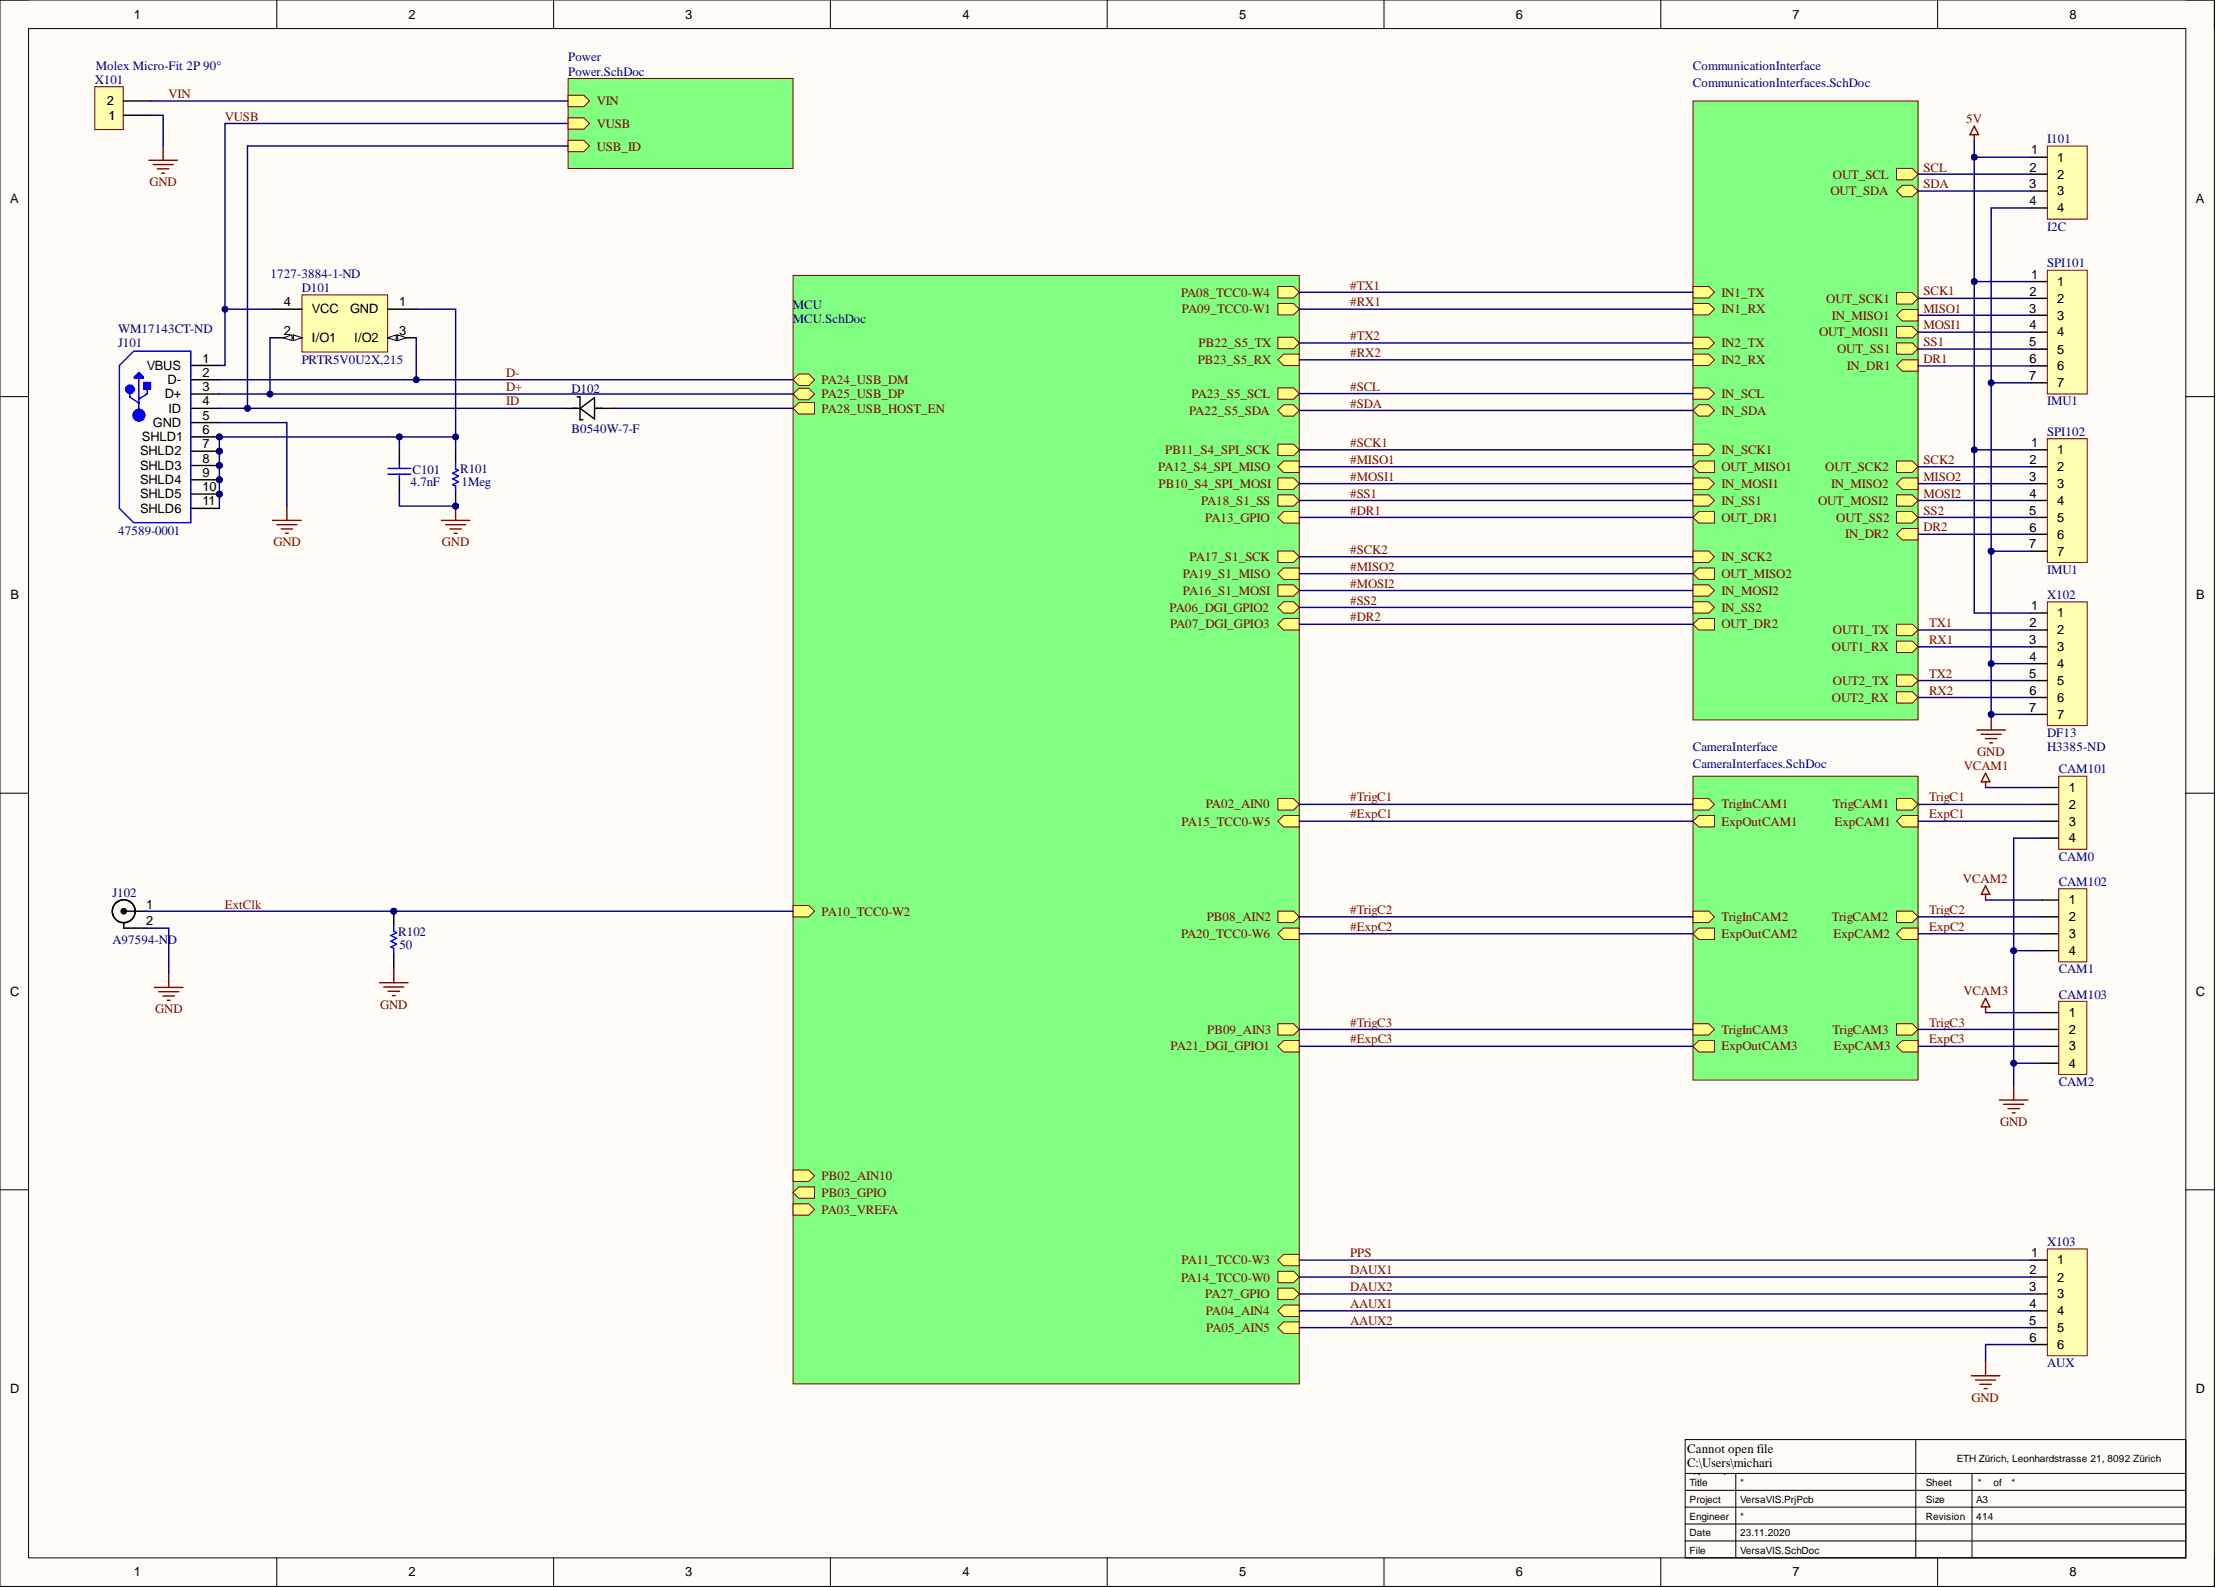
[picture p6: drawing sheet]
<svg xmlns="http://www.w3.org/2000/svg" width="393mm" height="282mm" viewBox="0 0 393 282" stroke-linecap="round" stroke-linejoin="round" font-family="sans-serif">
<defs><g id="words">
<g font-size="2.3">
<text x="23.8" y="3.3">1</text>
<text x="72.5" y="3.3">2</text>
<text x="121.6" y="3.3">3</text>
<text x="170.8" y="3.3">4</text>
<text x="219.9" y="3.3">5</text>
<text x="269.1" y="3.3">6</text>
<text x="318.2" y="3.3">7</text>
<text x="367.4" y="3.3">8</text>
<text x="18.9" y="18.7">2</text>
<text x="19.3" y="21.2">1</text>
<text x="360.5" y="27.4">1</text>
<text x="365.2" y="28.7">1</text>
<text x="360.2" y="33.4">3</text>
<text x="360.3" y="30.4">2</text>
<text x="365.2" y="31.7">2</text>
<text x="365.2" y="34.7">3</text>
<text x="1.8" y="36">A</text>
<text x="360.3" y="36.4">4</text>
<text x="365.2" y="37.7">4</text>
<text x="389.8" y="36">A</text>
<text x="360.3" y="52.5">2</text>
<text x="360.5" y="49.5">1</text>
<text x="365.2" y="50.7">1</text>
<text x="365.2" y="53.8">2</text>
<text x="50.4" y="59.4">2</text>
<text x="50.4" y="54.4">4</text>
<text x="55.4" y="55.6">VCC</text>
<text x="62.1" y="55.6">GND</text>
<text x="70.8" y="54.4">1</text>
<text x="70.8" y="59.4">3</text>
<text x="360.2" y="55.5">3</text>
<text x="360.3" y="58.4">4</text>
<text x="365.2" y="56.7">3</text>
<text x="365.2" y="59.7">4</text>
<text x="26" y="65.6">VBUS</text>
<text x="35.9" y="64.4">1</text>
<text x="55.4" y="60.7">I/O1</text>
<text x="62.9" y="60.7">I/O2</text>
<text x="360.2" y="61.5">5</text>
<text x="360.3" y="64.4">6</text>
<text x="365.2" y="62.7">5</text>
<text x="365.2" y="65.7">6</text>
<text x="29.2" y="70.7">D+</text>
<text x="29.8" y="68.2">D-</text>
<text x="35.9" y="66.9">2</text>
<text x="35.9" y="69.4">3</text>
<text x="35.9" y="72">4</text>
<text x="360.2" y="67.5">7</text>
<text x="365.2" y="68.8">7</text>
<text x="27.1" y="75.8">GND</text>
<text x="29.9" y="73.2">ID</text>
<text x="35.9" y="74.5">5</text>
<text x="35.9" y="77">6</text>
<text x="24.9" y="80.8">SHLD2</text>
<text x="24.9" y="83.4">SHLD3</text>
<text x="25.2" y="78.3">SHLD1</text>
<text x="35.9" y="79.6">7</text>
<text x="35.9" y="82.1">8</text>
<text x="360.3" y="82.4">2</text>
<text x="360.5" y="79.3">1</text>
<text x="365.2" y="80.6">1</text>
<text x="365.2" y="83.6">2</text>
<text x="24.9" y="85.9">SHLD4</text>
<text x="24.9" y="88.5">SHLD5</text>
<text x="35.9" y="84.6">9</text>
<text x="35.9" y="89.7">11</text>
<text x="35.9" y="87.2">10</text>
<text x="360.2" y="85.3">3</text>
<text x="360.3" y="88.4">4</text>
<text x="365.2" y="86.6">3</text>
<text x="365.2" y="89.6">4</text>
<text x="24.9" y="91">SHLD6</text>
<text x="360.2" y="91.3">5</text>
<text x="360.3" y="94.4">6</text>
<text x="365.2" y="92.6">5</text>
<text x="365.2" y="95.6">6</text>
<text x="360.2" y="97.3">7</text>
<text x="365.2" y="98.6">7</text>
<text x="1.9" y="106.4">B</text>
<text x="389.8" y="106.4">B</text>
<text x="360.3" y="111.3">2</text>
<text x="360.5" y="108.3">1</text>
<text x="365.2" y="109.6">1</text>
<text x="365.2" y="112.6">2</text>
<text x="360.2" y="114.3">3</text>
<text x="360.3" y="117.3">4</text>
<text x="365.2" y="115.6">3</text>
<text x="365.2" y="118.6">4</text>
<text x="360.2" y="120.3">5</text>
<text x="360.3" y="123.3">6</text>
<text x="365.2" y="121.6">5</text>
<text x="365.2" y="124.6">6</text>
<text x="360.2" y="126.3">7</text>
<text x="365.2" y="127.6">7</text>
<text x="367.2" y="140.5">1</text>
<text x="367.2" y="143.6">2</text>
<text x="367.2" y="146.5">3</text>
<text x="367.2" y="149.5">4</text>
<text x="26" y="161.3">1</text>
<text x="367.2" y="160.5">1</text>
<text x="26" y="164.2">2</text>
<text x="367.2" y="163.5">2</text>
<text x="367.2" y="166.5">3</text>
<text x="367.2" y="169.5">4</text>
<text x="1.8" y="176.8">C</text>
<text x="389.8" y="176.8">C</text>
<text x="367.2" y="180.5">1</text>
<text x="367.2" y="183.5">2</text>
<text x="367.2" y="186.5">3</text>
<text x="367.2" y="189.5">4</text>
<text x="360.3" y="226.2">2</text>
<text x="360.5" y="223.2">1</text>
<text x="365.2" y="224.4">1</text>
<text x="365.2" y="227.5">2</text>
<text x="360.2" y="229.2">3</text>
<text x="360.3" y="232.2">4</text>
<text x="365.2" y="230.4">3</text>
<text x="365.2" y="233.5">4</text>
<text x="360.2" y="235.2">5</text>
<text x="360.3" y="238.1">6</text>
<text x="365.2" y="236.4">5</text>
<text x="365.2" y="239.4">6</text>
<text x="1.8" y="247.2">D</text>
<text x="389.8" y="247.2">D</text>
<text x="299.5" y="257.9">Cannot open file</text>
<text x="299.5" y="260.5">C:\Users\michari</text>
<text x="299.5" y="263">n\Local</text>
<text x="299.5" y="265.5">Documen</text>
<text x="299.5" y="268.1">cts\hardw</text>
<text x="308.4" y="265.5">ts\proje</text>
<text x="308.4" y="268.1">are\AS</text>
<text x="299.5" y="270.6">L\ASLTemplates</text>
<text x="299.5" y="273.1">\asl_logo.png</text>
<text x="23.8" y="279.8">1</text>
<text x="72.5" y="279.8">2</text>
<text x="121.6" y="279.8">3</text>
<text x="170.8" y="279.8">4</text>
<text x="219.9" y="279.8">5</text>
<text x="269.1" y="279.8">6</text>
<text x="318.2" y="279.8">7</text>
<text x="367.4" y="279.8">8</text>
</g>
<g font-size="2.3" fill="#000080">
<text x="100.8" y="10.9">Power</text>
<text x="16.8" y="14.9">X101</text>
<text x="17" y="12.4">Molex Micro-Fit 2P 90°</text>
<text x="100.8" y="13.4">Power.SchDoc</text>
<text x="300.5" y="12.4">CommunicationInterface</text>
<text x="300.5" y="15.4">CommunicationInterfaces.SchDoc</text>
<text x="363.4" y="25.5">I101</text>
<text x="363.4" y="40.9">I2C</text>
<text x="363.4" y="47.4">SPI101</text>
<text x="48" y="49.3">1727-3884-1-ND</text>
<text x="53.6" y="51.8">D101</text>
<text x="21" y="59">WM17143CT-ND</text>
<text x="140.7" y="54.8">MCU</text>
<text x="140.7" y="57.3">MCU.SchDoc</text>
<text x="21" y="61.6">J101</text>
<text x="53.6" y="64.5">PRTR5V0U2X,215</text>
<text x="101.4" y="69.7">D102</text>
<text x="363.4" y="72">IMU1</text>
<text x="101.4" y="76.8">B0540W-7-F</text>
<text x="363.4" y="77.4">SPI102</text>
<text x="81.7" y="84">R101</text>
<text x="72.9" y="86.3">4.7nF</text>
<text x="73.2" y="84.1">C101</text>
<text x="81.9" y="86.3">1Meg</text>
<text x="21" y="95.1">47589-0001</text>
<text x="363.4" y="101.9">IMU1</text>
<text x="363.4" y="106.3">X102</text>
<text x="363.4" y="130.8">DF13</text>
<text x="300.5" y="133.3">CameraInterface</text>
<text x="300.5" y="136.3">CameraInterfaces.SchDoc</text>
<text x="363.4" y="133.4">H3385-ND</text>
<text x="365.4" y="137.2">CAM101</text>
<text x="365.4" y="152.8">CAM0</text>
<text x="19.9" y="159.2">J102</text>
<text x="365.4" y="157.3">CAM102</text>
<text x="19.9" y="167.5">A97594-ND</text>
<text x="70.7" y="166.1">R102</text>
<text x="70.9" y="168.4">50</text>
<text x="365.4" y="172.8">CAM1</text>
<text x="365.4" y="177.2">CAM103</text>
<text x="365.4" y="192.7">CAM2</text>
<text x="363.4" y="221.1">X103</text>
<text x="363.4" y="242.7">AUX</text>
</g>
<g font-size="2.3" fill="#800000">
<text x="29.9" y="17.4">VIN</text>
<text x="39.9" y="21.4">VUSB</text>
<text x="105.9" y="18.7">VIN</text>
<text x="105.9" y="22.7">VUSB</text>
<text x="349" y="21.9">5V</text>
<text x="105.9" y="26.7">USB_ID</text>
<text x="26.5" y="33.1">GND</text>
<text x="324.9" y="34.7">OUT_SDA</text>
<text x="325.4" y="31.7">OUT_SCL</text>
<text x="341.4" y="30.4">SCL</text>
<text x="341.4" y="33.4">SDA</text>
<text x="209.6" y="52.7">PA08_TCC0-W4</text>
<text x="239.6" y="51.4">#TX1</text>
<text x="305.6" y="52.7">IN1_TX</text>
<text x="324.2" y="53.7">OUT_SCK1</text>
<text x="341.4" y="52.4">SCK1</text>
<text x="209.8" y="55.6">PA09_TCC0-W1</text>
<text x="239.6" y="54.4">#RX1</text>
<text x="305.6" y="55.6">IN1_RX</text>
<text x="322.9" y="59.7">OUT_MOSI1</text>
<text x="325.2" y="56.7">IN_MISO1</text>
<text x="341.4" y="55.5">MISO1</text>
<text x="341.4" y="58.4">MOSI1</text>
<text x="212.6" y="64.6">PB23_S5_RX</text>
<text x="212.8" y="61.6">PB22_S5_TX</text>
<text x="239.6" y="63.3">#RX2</text>
<text x="239.6" y="60.4">#TX2</text>
<text x="305.6" y="64.6">IN2_RX</text>
<text x="305.6" y="61.6">IN2_TX</text>
<text x="326.1" y="62.7">OUT_SS1</text>
<text x="327.8" y="65.6">IN_DR1</text>
<text x="341.4" y="61.5">SS1</text>
<text x="341.4" y="64.4">DR1</text>
<text x="89.9" y="66.9">D-</text>
<text x="89.9" y="72">ID</text>
<text x="89.9" y="69.4">D+</text>
<text x="145.8" y="70.7">PA25_USB_DP</text>
<text x="145.8" y="68.2">PA24_USB_DM</text>
<text x="211.5" y="70.6">PA23_S5_SCL</text>
<text x="239.6" y="69.3">#SCL</text>
<text x="305.6" y="70.6">IN_SCL</text>
<text x="145.8" y="73.2">PA28_USB_HOST_EN</text>
<text x="211.1" y="73.7">PA22_S5_SDA</text>
<text x="239.6" y="72.4">#SDA</text>
<text x="305.6" y="73.7">IN_SDA</text>
<text x="205.6" y="83.6">PA12_S4_SPI_MISO</text>
<text x="206.8" y="80.6">PB11_S4_SPI_SCK</text>
<text x="239.6" y="82.4">#MISO1</text>
<text x="239.6" y="79.3">#SCK1</text>
<text x="305.6" y="80.6">IN_SCK1</text>
<text x="305.6" y="83.6">OUT_MISO1</text>
<text x="324" y="83.6">OUT_SCK2</text>
<text x="341.4" y="82.4">SCK2</text>
<text x="205.7" y="86.6">PB10_S4_SPI_MOSI</text>
<text x="213.2" y="89.6">PA18_S1_SS</text>
<text x="239.6" y="88.4">#SS1</text>
<text x="239.6" y="85.3">#MOSI1</text>
<text x="305.6" y="89.6">IN_SS1</text>
<text x="305.6" y="86.6">IN_MOSI1</text>
<text x="322.7" y="89.6">OUT_MOSI2</text>
<text x="325" y="86.6">IN_MISO2</text>
<text x="341.4" y="85.3">MISO2</text>
<text x="341.4" y="88.4">MOSI2</text>
<text x="213.9" y="92.6">PA13_GPIO</text>
<text x="239.6" y="91.3">#DR1</text>
<text x="305.6" y="92.6">OUT_DR1</text>
<text x="325.9" y="92.6">OUT_SS2</text>
<text x="327.6" y="95.6">IN_DR2</text>
<text x="341.4" y="91.3">SS2</text>
<text x="341.4" y="94.3">DR2</text>
<text x="48.5" y="96.9">GND</text>
<text x="78.4" y="96.9">GND</text>
<text x="211.2" y="99.6">PA17_S1_SCK</text>
<text x="239.6" y="101.3">#MISO2</text>
<text x="239.6" y="98.3">#SCK2</text>
<text x="305.6" y="99.6">IN_SCK2</text>
<text x="210" y="102.6">PA19_S1_MISO</text>
<text x="210" y="105.6">PA16_S1_MOSI</text>
<text x="239.6" y="107.3">#SS2</text>
<text x="239.6" y="104.4">#MOSI2</text>
<text x="305.6" y="105.6">IN_MOSI2</text>
<text x="305.6" y="102.6">OUT_MISO2</text>
<text x="207.6" y="108.6">PA06_DGI_GPIO2</text>
<text x="207.7" y="111.5">PA07_DGI_GPIO3</text>
<text x="239.6" y="110.3">#DR2</text>
<text x="305.6" y="111.5">OUT_DR2</text>
<text x="305.6" y="108.6">IN_SS2</text>
<text x="325.4" y="112.6">OUT1_TX</text>
<text x="342.4" y="111.3">TX1</text>
<text x="325.2" y="115.6">OUT1_RX</text>
<text x="342.4" y="114.3">RX1</text>
<text x="325.2" y="124.6">OUT2_RX</text>
<text x="325.4" y="121.6">OUT2_TX</text>
<text x="342.4" y="120.3">TX2</text>
<text x="342.4" y="123.3">RX2</text>
<text x="348.6" y="136.7">VCAM1</text>
<text x="351" y="134.1">GND</text>
<text x="214" y="143.5">PA02_AIN0</text>
<text x="239.6" y="142.2">#TrigC1</text>
<text x="305.6" y="143.5">TrigInCAM1</text>
<text x="325.4" y="143.5">TrigCAM1</text>
<text x="342.4" y="142.2">TrigC1</text>
<text x="209.7" y="146.5">PA15_TCC0-W5</text>
<text x="239.6" y="145.3">#ExpC1</text>
<text x="305.6" y="146.5">ExpOutCAM1</text>
<text x="325.6" y="146.5">ExpCAM1</text>
<text x="342.4" y="145.3">ExpC1</text>
<text x="39.9" y="161.3">ExtClk</text>
<text x="348.4" y="156.7">VCAM2</text>
<text x="145.8" y="162.5">PA10_TCC0-W2</text>
<text x="209.6" y="166.5">PA20_TCC0-W6</text>
<text x="214.2" y="163.5">PB08_AIN2</text>
<text x="239.6" y="165.2">#ExpC2</text>
<text x="239.6" y="162.3">#TrigC2</text>
<text x="305.6" y="163.5">TrigInCAM2</text>
<text x="305.6" y="166.5">ExpOutCAM2</text>
<text x="325.2" y="163.5">TrigCAM2</text>
<text x="325.4" y="166.5">ExpCAM2</text>
<text x="342.4" y="162.3">TrigC2</text>
<text x="342.4" y="165.2">ExpC2</text>
<text x="27.6" y="179.9">GND</text>
<text x="67.5" y="179">GND</text>
<text x="348.5" y="176.7">VCAM3</text>
<text x="214.3" y="183.5">PB09_AIN3</text>
<text x="239.6" y="182.2">#TrigC3</text>
<text x="239.6" y="185.2">#ExpC3</text>
<text x="305.6" y="183.5">TrigInCAM3</text>
<text x="325.3" y="183.5">TrigCAM3</text>
<text x="342.4" y="182.2">TrigC3</text>
<text x="342.4" y="185.2">ExpC3</text>
<text x="207.8" y="186.5">PA21_DGI_GPIO1</text>
<text x="305.6" y="186.5">ExpOutCAM3</text>
<text x="325.5" y="186.5">ExpCAM3</text>
<text x="355" y="199.8">GND</text>
<text x="145.8" y="209.5">PB02_AIN10</text>
<text x="145.8" y="215.5">PA03_VREFA</text>
<text x="145.8" y="212.4">PB03_GPIO</text>
<text x="209.6" y="227.5">PA14_TCC0-W0</text>
<text x="209.7" y="224.4">PA11_TCC0-W3</text>
<text x="239.6" y="223.2">PPS</text>
<text x="239.6" y="226.2">DAUX1</text>
<text x="213.9" y="230.4">PA27_GPIO</text>
<text x="214" y="233.4">PA04_AIN4</text>
<text x="239.6" y="229.2">DAUX2</text>
<text x="239.6" y="232.1">AAUX1</text>
<text x="214.1" y="236.4">PA05_AIN5</text>
<text x="239.6" y="235.2">AAUX2</text>
<text x="350" y="248.8">GND</text>
</g>
<g font-size="1.8">
<text x="299.9" y="263.8">Title</text>
<text x="308.9" y="263.8">*</text>
<text x="341.8" y="263.8">Sheet</text>
<text x="347.3" y="259.5">ETH Zürich, Leonhardstrasse 21, 8092 Zürich</text>
<text x="351.1" y="263.8">*</text>
<text x="353.8" y="263.8">of</text>
<text x="357.1" y="263.8">*</text>
<text x="299.9" y="266.7">Project</text>
<text x="299.9" y="269.8">Engineer</text>
<text x="308.9" y="266.7">VersaVIS.PrjPcb</text>
<text x="308.9" y="269.8">*</text>
<text x="341.8" y="266.7">Size</text>
<text x="341.8" y="269.8">Revision</text>
<text x="350.8" y="266.7">A3</text>
<text x="350.8" y="269.8">414</text>
<text x="299.9" y="272.7">Date</text>
<text x="299.9" y="275.8">File</text>
<text x="308.9" y="272.7">23.11.2020</text>
<text x="308.9" y="275.8">VersaVIS.SchDoc</text>
</g>
</g></defs>
<path d="M0 0h393.1v281.6h-393.1z" fill-rule="evenodd" fill="#fffcf8"/>
<path d="M0 0h393.1v281.6h-393.1z" fill="none" stroke="#000" stroke-width=".18"/>
<path d="M5.1 5.1h382.9v271.4h-382.9z" fill-rule="evenodd" fill="#fffcf8"/>
<g fill="none" stroke="#000" stroke-width=".18">
<path d="M0 0h5.1M5.1 5.1h382.9v271.4h-382.9zM49.1 0v5.1M98.3 0v5.1M147.4 0v5.1M196.5 0v5.1M245.7 0v5.1M294.8 0v5.1M343.9 0v5.1M388 0h5.1v5.1M0 70.4h5.1M388 70.4h5.1"/>
<path d="M0 140.8h5.1M388 140.8h5.1M0 211.2h5.1M388 211.2h5.1M299.1 255.5h88.9v21h-88.9zM340.1 255.5v21M49.1 276.5v5.1M98.3 276.5v5.1M147.4 276.5v5.1M196.5 276.5v5.1M245.7 276.5v5.1M294.8 276.5v5.1"/>
<path d="M299.1 261.5h88.9M299.1 273.5h88.9M299.1 270.5h88.9M299.1 267.5h88.9M299.1 264.5h88.9M308.1 261.5v15M343.9 276.5v5.1M350 261.5v15M393.1 276.5v5.1"/>
</g>
<path d="M300.5 137.8h40v53.9h-40z" fill-rule="evenodd" fill="#80ff80"/>
<path d="M300.5 137.8h40v53.9h-40z" fill="none" stroke="#800000" stroke-width=".18"/>
<path d="M300.5 161.7h2.8l1 1-1 1.1h-2.8z" fill-rule="evenodd" fill="#ffff80"/>
<path d="M300.5 161.7h2.8l1 1-1 1.1h-2.8z" fill="none" stroke="#800000" stroke-width=".18"/>
<path d="M300.5 141.8h2.8l1 1-1 1h-2.8z" fill-rule="evenodd" fill="#ffff80"/>
<path d="M300.5 141.8h2.8l1 1-1 1h-2.8z" fill="none" stroke="#800000" stroke-width=".18"/>
<path d="M336.6 161.7h2.8l1.1 1-1.1 1.1h-2.8z" fill-rule="evenodd" fill="#ffff80"/>
<path d="M336.6 161.7h2.8l1.1 1-1.1 1.1h-2.8z" fill="none" stroke="#800000" stroke-width=".18"/>
<path d="M336.6 141.8h2.8l1.1 1-1.1 1h-2.8z" fill-rule="evenodd" fill="#ffff80"/>
<path d="M336.6 141.8h2.8l1.1 1-1.1 1h-2.8z" fill="none" stroke="#800000" stroke-width=".18"/>
<path d="M337.7 144.8h2.8v2h-2.8l-1.1-1z" fill-rule="evenodd" fill="#ffff80"/>
<path d="M337.7 144.8h2.8v2h-2.8l-1.1-1z" fill="none" stroke="#800000" stroke-width=".18"/>
<path d="M337.7 164.7h2.8v2.1h-2.8l-1.1-1.1z" fill-rule="evenodd" fill="#ffff80"/>
<path d="M337.7 164.7h2.8v2.1h-2.8l-1.1-1.1z" fill="none" stroke="#800000" stroke-width=".18"/>
<path d="M337.7 184.7h2.8v2h-2.8l-1.1-1z" fill-rule="evenodd" fill="#ffff80"/>
<path d="M337.7 184.7h2.8v2h-2.8l-1.1-1z" fill="none" stroke="#800000" stroke-width=".18"/>
<path d="M301.5 184.7h2.8v2h-2.8l-1-1z" fill-rule="evenodd" fill="#ffff80"/>
<path d="M301.5 184.7h2.8v2h-2.8l-1-1z" fill="none" stroke="#800000" stroke-width=".18"/>
<path d="M336.6 181.7h2.8l1.1 1-1.1 1h-2.8z" fill-rule="evenodd" fill="#ffff80"/>
<path d="M336.6 181.7h2.8l1.1 1-1.1 1h-2.8z" fill="none" stroke="#800000" stroke-width=".18"/>
<path d="M300.5 181.7h2.8l1 1-1 1h-2.8z" fill-rule="evenodd" fill="#ffff80"/>
<path d="M300.5 181.7h2.8l1 1-1 1h-2.8z" fill="none" stroke="#800000" stroke-width=".18"/>
<path d="M301.5 144.8h2.8v2h-2.8l-1-1z" fill-rule="evenodd" fill="#ffff80"/>
<path d="M301.5 144.8h2.8v2h-2.8l-1-1z" fill="none" stroke="#800000" stroke-width=".18"/>
<path d="M301.5 164.7h2.8v2.1h-2.8l-1-1.1z" fill-rule="evenodd" fill="#ffff80"/>
<path d="M301.5 164.7h2.8v2.1h-2.8l-1-1.1z" fill="none" stroke="#800000" stroke-width=".18"/>
<path d="M365.4 137.8h5v13h-5z" fill-rule="evenodd" fill="#ffffb0"/>
<path d="M365.4 137.8h5v13h-5z" fill="none" stroke="#800000" stroke-width=".18"/>
<path d="M362.4 139.8h3M362.4 142.8h3M362.4 145.8h3M362.4 148.8h3" fill="none" stroke="#000" stroke-width=".25"/>
<path d="M365.4 157.8h5v12.9h-5z" fill-rule="evenodd" fill="#ffffb0"/>
<path d="M365.4 157.8h5v12.9h-5z" fill="none" stroke="#800000" stroke-width=".18"/>
<path d="M362.4 159.8h3M362.4 162.7h3M362.4 165.7h3M362.4 168.7h3" fill="none" stroke="#000" stroke-width=".25"/>
<path d="M365.4 177.7h5v13h-5z" fill-rule="evenodd" fill="#ffffb0"/>
<path d="M365.4 177.7h5v13h-5z" fill="none" stroke="#800000" stroke-width=".18"/>
<path d="M362.4 179.7h3M362.4 182.7h3M362.4 185.7h3M362.4 188.7h3" fill="none" stroke="#000" stroke-width=".25"/>
<path d="M354.9 195.3h5.1M355.7 196h3.5M356.4 196.8h2M357.2 197.5h.5M357.4 192.7v2.6" fill="none" stroke="#800000" stroke-width=".25"/>
<path d="M363.4 77.9h7.1v21.9h-7.1z" fill-rule="evenodd" fill="#ffffb0"/>
<path d="M363.4 77.9h7.1v21.9h-7.1z" fill="none" stroke="#800000" stroke-width=".18"/>
<path d="M360.4 79.9h3M360.4 82.9h3M360.4 85.9h3M360.4 88.8h3M360.4 91.8h3M360.4 94.8h3M360.4 97.8h3" fill="none" stroke="#000" stroke-width=".25"/>
<path d="M350.9 129.6h5.1M351.7 130.3h3.5M352.4 131.1h2.1M353.2 131.9h.5M353.4 127v2.6" fill="none" stroke="#800000" stroke-width=".25"/>
<path d="M300.5 17.9h40v109.9h-40z" fill-rule="evenodd" fill="#80ff80"/>
<path d="M300.5 17.9h40v109.9h-40z" fill="none" stroke="#800000" stroke-width=".18"/>
<path d="M337.7 54.9h2.8v2.1h-2.8l-1.1-1z" fill-rule="evenodd" fill="#ffff80"/>
<path d="M337.7 54.9h2.8v2.1h-2.8l-1.1-1z" fill="none" stroke="#800000" stroke-width=".18"/>
<path d="M301.5 71.8h1.8l1 1.1-1 1h-1.8l-1-1z" fill-rule="evenodd" fill="#ffff80"/>
<path d="M301.5 71.8h1.8l1 1.1-1 1h-1.8l-1-1z" fill="none" stroke="#800000" stroke-width=".18"/>
<path d="M336.6 60.9h2.8l1.1 1-1.1 1h-2.8z" fill-rule="evenodd" fill="#ffff80"/>
<path d="M336.6 60.9h2.8l1.1 1-1.1 1h-2.8z" fill="none" stroke="#800000" stroke-width=".18"/>
<path d="M336.6 90.8h2.8l1.1 1-1.1 1.1h-2.8z" fill-rule="evenodd" fill="#ffff80"/>
<path d="M336.6 90.8h2.8l1.1 1-1.1 1.1h-2.8z" fill="none" stroke="#800000" stroke-width=".18"/>
<path d="M300.5 103.8h2.8l1 1-1 1h-2.8z" fill-rule="evenodd" fill="#ffff80"/>
<path d="M300.5 103.8h2.8l1 1-1 1h-2.8z" fill="none" stroke="#800000" stroke-width=".18"/>
<path d="M300.5 68.8h2.8l1 1.1-1 1h-2.8z" fill-rule="evenodd" fill="#ffff80"/>
<path d="M300.5 68.8h2.8l1 1.1-1 1h-2.8z" fill="none" stroke="#800000" stroke-width=".18"/>
<path d="M337.7 93.8h2.8v2h-2.8l-1.1-1z" fill-rule="evenodd" fill="#ffff80"/>
<path d="M337.7 93.8h2.8v2h-2.8l-1.1-1z" fill="none" stroke="#800000" stroke-width=".18"/>
<path d="M336.6 51.9h2.8l1.1 1.1-1.1 1h-2.8z" fill-rule="evenodd" fill="#ffff80"/>
<path d="M336.6 51.9h2.8l1.1 1.1-1.1 1h-2.8z" fill="none" stroke="#800000" stroke-width=".18"/>
<path d="M337.7 84.8h2.8v2.1h-2.8l-1.1-1.1z" fill-rule="evenodd" fill="#ffff80"/>
<path d="M337.7 84.8h2.8v2.1h-2.8l-1.1-1.1z" fill="none" stroke="#800000" stroke-width=".18"/>
<path d="M301.5 109.8h2.8v2h-2.8l-1-1z" fill-rule="evenodd" fill="#ffff80"/>
<path d="M301.5 109.8h2.8v2h-2.8l-1-1z" fill="none" stroke="#800000" stroke-width=".18"/>
<path d="M301.5 100.8h2.8v2h-2.8l-1-1z" fill-rule="evenodd" fill="#ffff80"/>
<path d="M301.5 100.8h2.8v2h-2.8l-1-1z" fill="none" stroke="#800000" stroke-width=".18"/>
<path d="M300.5 97.8h2.8l1 1-1 1h-2.8z" fill-rule="evenodd" fill="#ffff80"/>
<path d="M300.5 97.8h2.8l1 1-1 1h-2.8z" fill="none" stroke="#800000" stroke-width=".18"/>
<path d="M336.6 87.8h2.8l1.1 1-1.1 1h-2.8z" fill-rule="evenodd" fill="#ffff80"/>
<path d="M336.6 87.8h2.8l1.1 1-1.1 1h-2.8z" fill="none" stroke="#800000" stroke-width=".18"/>
<path d="M300.5 106.8h2.8l1 1-1 1h-2.8z" fill-rule="evenodd" fill="#ffff80"/>
<path d="M300.5 106.8h2.8l1 1-1 1h-2.8z" fill="none" stroke="#800000" stroke-width=".18"/>
<path d="M336.6 57.9h2.8l1.1 1.1-1.1 1h-2.8z" fill-rule="evenodd" fill="#ffff80"/>
<path d="M336.6 57.9h2.8l1.1 1.1-1.1 1h-2.8z" fill="none" stroke="#800000" stroke-width=".18"/>
<path d="M337.7 63.9h2.8v2h-2.8l-1.1-1z" fill-rule="evenodd" fill="#ffff80"/>
<path d="M337.7 63.9h2.8v2h-2.8l-1.1-1z" fill="none" stroke="#800000" stroke-width=".18"/>
<path d="M301.5 90.8h2.8v2.1h-2.8l-1-1.1z" fill-rule="evenodd" fill="#ffff80"/>
<path d="M301.5 90.8h2.8v2.1h-2.8l-1-1.1z" fill="none" stroke="#800000" stroke-width=".18"/>
<path d="M336.6 81.8h2.8l1.1 1-1.1 1.1h-2.8z" fill-rule="evenodd" fill="#ffff80"/>
<path d="M336.6 81.8h2.8l1.1 1-1.1 1.1h-2.8z" fill="none" stroke="#800000" stroke-width=".18"/>
<path d="M300.5 78.8h2.8l1 1.1-1 1h-2.8z" fill-rule="evenodd" fill="#ffff80"/>
<path d="M300.5 78.8h2.8l1 1.1-1 1h-2.8z" fill="none" stroke="#800000" stroke-width=".18"/>
<path d="M336.6 29.9h2.8l1.1 1-1.1 1h-2.8z" fill-rule="evenodd" fill="#ffff80"/>
<path d="M336.6 29.9h2.8l1.1 1-1.1 1h-2.8z" fill="none" stroke="#800000" stroke-width=".18"/>
<path d="M337.7 32.9h1.7l1.1 1-1.1 1h-1.7l-1.1-1z" fill-rule="evenodd" fill="#ffff80"/>
<path d="M337.7 32.9h1.7l1.1 1-1.1 1h-1.7l-1.1-1z" fill="none" stroke="#800000" stroke-width=".18"/>
<path d="M300.5 87.8h2.8l1 1-1 1h-2.8z" fill-rule="evenodd" fill="#ffff80"/>
<path d="M300.5 87.8h2.8l1 1-1 1h-2.8z" fill="none" stroke="#800000" stroke-width=".18"/>
<path d="M300.5 84.8h2.8l1 1-1 1.1h-2.8z" fill-rule="evenodd" fill="#ffff80"/>
<path d="M300.5 84.8h2.8l1 1-1 1.1h-2.8z" fill="none" stroke="#800000" stroke-width=".18"/>
<path d="M301.5 81.8h2.8v2.1h-2.8l-1-1.1z" fill-rule="evenodd" fill="#ffff80"/>
<path d="M301.5 81.8h2.8v2.1h-2.8l-1-1.1z" fill="none" stroke="#800000" stroke-width=".18"/>
<path d="M300.5 50.9h2.8l1 1-1 1h-2.8z" fill-rule="evenodd" fill="#ffff80"/>
<path d="M300.5 50.9h2.8l1 1-1 1h-2.8z" fill="none" stroke="#800000" stroke-width=".18"/>
<path d="M300.5 53.9h2.8l1 1-1 1h-2.8z" fill-rule="evenodd" fill="#ffff80"/>
<path d="M300.5 53.9h2.8l1 1-1 1h-2.8z" fill="none" stroke="#800000" stroke-width=".18"/>
<path d="M300.5 62.9h2.8l1 1-1 1h-2.8z" fill-rule="evenodd" fill="#ffff80"/>
<path d="M300.5 62.9h2.8l1 1-1 1h-2.8z" fill="none" stroke="#800000" stroke-width=".18"/>
<path d="M336.6 113.8h2.8l1.1 1-1.1 1h-2.8z" fill-rule="evenodd" fill="#ffff80"/>
<path d="M336.6 113.8h2.8l1.1 1-1.1 1h-2.8z" fill="none" stroke="#800000" stroke-width=".18"/>
<path d="M300.5 59.9h2.8l1 1-1 1h-2.8z" fill-rule="evenodd" fill="#ffff80"/>
<path d="M300.5 59.9h2.8l1 1-1 1h-2.8z" fill="none" stroke="#800000" stroke-width=".18"/>
<path d="M336.6 122.8h2.8l1.1 1-1.1 1h-2.8z" fill-rule="evenodd" fill="#ffff80"/>
<path d="M336.6 122.8h2.8l1.1 1-1.1 1h-2.8z" fill="none" stroke="#800000" stroke-width=".18"/>
<path d="M336.6 119.8h2.8l1.1 1-1.1 1h-2.8z" fill-rule="evenodd" fill="#ffff80"/>
<path d="M336.6 119.8h2.8l1.1 1-1.1 1h-2.8z" fill="none" stroke="#800000" stroke-width=".18"/>
<path d="M336.6 110.8h2.8l1.1 1-1.1 1h-2.8z" fill-rule="evenodd" fill="#ffff80"/>
<path d="M336.6 110.8h2.8l1.1 1-1.1 1h-2.8z" fill="none" stroke="#800000" stroke-width=".18"/>
<path d="M363.4 48h7.1v21.9h-7.1z" fill-rule="evenodd" fill="#ffffb0"/>
<path d="M363.4 48h7.1v21.9h-7.1z" fill="none" stroke="#800000" stroke-width=".18"/>
<path d="M360.4 50h3M360.4 53h3M360.4 56h3M360.4 59h3M360.4 62h3M360.4 64.9h3M360.4 67.9h3" fill="none" stroke="#000" stroke-width=".25"/>
<path d="M100.8 13.9h40v16h-40z" fill-rule="evenodd" fill="#80ff80"/>
<path d="M100.8 13.9h40v16h-40z" fill="none" stroke="#800000" stroke-width=".18"/>
<path d="M100.8 24.9h2.8l1 1-1 1h-2.8z" fill-rule="evenodd" fill="#ffff80"/>
<path d="M100.8 24.9h2.8l1 1-1 1h-2.8z" fill="none" stroke="#800000" stroke-width=".18"/>
<path d="M100.8 16.9h2.8l1 1-1 1h-2.8z" fill-rule="evenodd" fill="#ffff80"/>
<path d="M100.8 16.9h2.8l1 1-1 1h-2.8z" fill="none" stroke="#800000" stroke-width=".18"/>
<path d="M100.8 20.9h2.8l1 1-1 1h-2.8z" fill-rule="evenodd" fill="#ffff80"/>
<path d="M100.8 20.9h2.8l1 1-1 1h-2.8z" fill="none" stroke="#800000" stroke-width=".18"/>
<path d="M140.8 48.9h89.8v196.7h-89.8z" fill-rule="evenodd" fill="#80ff80"/>
<path d="M140.8 48.9h89.8v196.7h-89.8z" fill="none" stroke="#800000" stroke-width=".18"/>
<path d="M226.8 50.9h2.8l1 1-1 1h-2.8z" fill-rule="evenodd" fill="#ffff80"/>
<path d="M226.8 50.9h2.8l1 1-1 1h-2.8z" fill="none" stroke="#800000" stroke-width=".18"/>
<path d="M227.8 106.8h1.8l1 1-1 1h-1.8l-1-1z" fill-rule="evenodd" fill="#ffff80"/>
<path d="M227.8 106.8h1.8l1 1-1 1h-1.8l-1-1z" fill="none" stroke="#800000" stroke-width=".18"/>
<path d="M227.8 62.9h2.8v2h-2.8l-1-1z" fill-rule="evenodd" fill="#ffff80"/>
<path d="M227.8 62.9h2.8v2h-2.8l-1-1z" fill="none" stroke="#800000" stroke-width=".18"/>
<path d="M227.8 222.7h2.8v2h-2.8l-1-1z" fill-rule="evenodd" fill="#ffff80"/>
<path d="M227.8 222.7h2.8v2h-2.8l-1-1z" fill="none" stroke="#800000" stroke-width=".18"/>
<path d="M227.8 100.8h2.8v2h-2.8l-1-1z" fill-rule="evenodd" fill="#ffff80"/>
<path d="M227.8 100.8h2.8v2h-2.8l-1-1z" fill="none" stroke="#800000" stroke-width=".18"/>
<path d="M226.8 97.8h2.8l1 1-1 1h-2.8z" fill-rule="evenodd" fill="#ffff80"/>
<path d="M226.8 97.8h2.8l1 1-1 1h-2.8z" fill="none" stroke="#800000" stroke-width=".18"/>
<path d="M227.8 231.6h2.8v2.1h-2.8l-1-1z" fill-rule="evenodd" fill="#ffff80"/>
<path d="M227.8 231.6h2.8v2.1h-2.8l-1-1z" fill="none" stroke="#800000" stroke-width=".18"/>
<path d="M226.8 103.8h2.8l1 1-1 1h-2.8z" fill-rule="evenodd" fill="#ffff80"/>
<path d="M226.8 103.8h2.8l1 1-1 1h-2.8z" fill="none" stroke="#800000" stroke-width=".18"/>
<path d="M227.8 234.6h2.8v2.1h-2.8l-1-1z" fill-rule="evenodd" fill="#ffff80"/>
<path d="M227.8 234.6h2.8v2.1h-2.8l-1-1z" fill="none" stroke="#800000" stroke-width=".18"/>
<path d="M227.8 109.8h2.8v2h-2.8l-1-1z" fill-rule="evenodd" fill="#ffff80"/>
<path d="M227.8 109.8h2.8v2h-2.8l-1-1z" fill="none" stroke="#800000" stroke-width=".18"/>
<path d="M227.8 71.8h1.8l1 1.1-1 1h-1.8l-1-1z" fill-rule="evenodd" fill="#ffff80"/>
<path d="M227.8 71.8h1.8l1 1.1-1 1h-1.8l-1-1z" fill="none" stroke="#800000" stroke-width=".18"/>
<path d="M226.8 59.9h2.8l1 1-1 1h-2.8z" fill-rule="evenodd" fill="#ffff80"/>
<path d="M226.8 59.9h2.8l1 1-1 1h-2.8z" fill="none" stroke="#800000" stroke-width=".18"/>
<path d="M140.8 160.7h2.8l1 1-1 1.1h-2.8z" fill-rule="evenodd" fill="#ffff80"/>
<path d="M140.8 160.7h2.8l1 1-1 1.1h-2.8z" fill="none" stroke="#800000" stroke-width=".18"/>
<path d="M226.8 84.8h2.8l1 1-1 1.1h-2.8z" fill-rule="evenodd" fill="#ffff80"/>
<path d="M226.8 84.8h2.8l1 1-1 1.1h-2.8z" fill="none" stroke="#800000" stroke-width=".18"/>
<path d="M227.8 184.7h2.8v2h-2.8l-1-1z" fill-rule="evenodd" fill="#ffff80"/>
<path d="M227.8 184.7h2.8v2h-2.8l-1-1z" fill="none" stroke="#800000" stroke-width=".18"/>
<path d="M226.8 53.9h2.8l1 1-1 1h-2.8z" fill-rule="evenodd" fill="#ffff80"/>
<path d="M226.8 53.9h2.8l1 1-1 1h-2.8z" fill="none" stroke="#800000" stroke-width=".18"/>
<path d="M140.8 207.7h2.8l1 1-1 1h-2.8z" fill-rule="evenodd" fill="#ffff80"/>
<path d="M140.8 207.7h2.8l1 1-1 1h-2.8z" fill="none" stroke="#800000" stroke-width=".18"/>
<path d="M226.8 141.8h2.8l1 1-1 1h-2.8z" fill-rule="evenodd" fill="#ffff80"/>
<path d="M226.8 141.8h2.8l1 1-1 1h-2.8z" fill="none" stroke="#800000" stroke-width=".18"/>
<path d="M226.8 68.8h2.8l1 1.1-1 1h-2.8z" fill-rule="evenodd" fill="#ffff80"/>
<path d="M226.8 68.8h2.8l1 1.1-1 1h-2.8z" fill="none" stroke="#800000" stroke-width=".18"/>
<path d="M227.8 164.7h2.8v2.1h-2.8l-1-1.1z" fill-rule="evenodd" fill="#ffff80"/>
<path d="M227.8 164.7h2.8v2.1h-2.8l-1-1.1z" fill="none" stroke="#800000" stroke-width=".18"/>
<path d="M226.8 181.7h2.8l1 1-1 1h-2.8z" fill-rule="evenodd" fill="#ffff80"/>
<path d="M226.8 181.7h2.8l1 1-1 1h-2.8z" fill="none" stroke="#800000" stroke-width=".18"/>
<path d="M141.8 68.9h1.8l1 1-1 1.1h-1.8l-1-1.1z" fill-rule="evenodd" fill="#ffff80"/>
<path d="M141.8 68.9h1.8l1 1-1 1.1h-1.8l-1-1.1z" fill="none" stroke="#800000" stroke-width=".18"/>
<path d="M226.8 87.8h2.8l1 1-1 1h-2.8z" fill-rule="evenodd" fill="#ffff80"/>
<path d="M226.8 87.8h2.8l1 1-1 1h-2.8z" fill="none" stroke="#800000" stroke-width=".18"/>
<path d="M227.8 90.8h2.8v2.1h-2.8l-1-1.1z" fill-rule="evenodd" fill="#ffff80"/>
<path d="M227.8 90.8h2.8v2.1h-2.8l-1-1.1z" fill="none" stroke="#800000" stroke-width=".18"/>
<path d="M141.8 66.4h1.8l1 1-1 1h-1.8l-1-1z" fill-rule="evenodd" fill="#ffff80"/>
<path d="M141.8 66.4h1.8l1 1-1 1h-1.8l-1-1z" fill="none" stroke="#800000" stroke-width=".18"/>
<path d="M141.8 71.5h2.8v2h-2.8l-1-1z" fill-rule="evenodd" fill="#ffff80"/>
<path d="M141.8 71.5h2.8v2h-2.8l-1-1z" fill="none" stroke="#800000" stroke-width=".18"/>
<path d="M226.8 161.7h2.8l1 1-1 1.1h-2.8z" fill-rule="evenodd" fill="#ffff80"/>
<path d="M226.8 161.7h2.8l1 1-1 1.1h-2.8z" fill="none" stroke="#800000" stroke-width=".18"/>
<path d="M140.8 213.7h2.8l1 1-1 1h-2.8z" fill-rule="evenodd" fill="#ffff80"/>
<path d="M140.8 213.7h2.8l1 1-1 1h-2.8z" fill="none" stroke="#800000" stroke-width=".18"/>
<path d="M226.8 228.6h2.8l1 1.1-1 1h-2.8z" fill-rule="evenodd" fill="#ffff80"/>
<path d="M226.8 228.6h2.8l1 1.1-1 1h-2.8z" fill="none" stroke="#800000" stroke-width=".18"/>
<path d="M226.8 225.7h2.8l1 1-1 1h-2.8z" fill-rule="evenodd" fill="#ffff80"/>
<path d="M226.8 225.7h2.8l1 1-1 1h-2.8z" fill="none" stroke="#800000" stroke-width=".18"/>
<path d="M227.8 144.8h2.8v2h-2.8l-1-1z" fill-rule="evenodd" fill="#ffff80"/>
<path d="M227.8 144.8h2.8v2h-2.8l-1-1z" fill="none" stroke="#800000" stroke-width=".18"/>
<path d="M226.8 78.8h2.8l1 1.1-1 1h-2.8z" fill-rule="evenodd" fill="#ffff80"/>
<path d="M226.8 78.8h2.8l1 1.1-1 1h-2.8z" fill="none" stroke="#800000" stroke-width=".18"/>
<path d="M141.8 210.7h2.8v2h-2.8l-1-1z" fill-rule="evenodd" fill="#ffff80"/>
<path d="M141.8 210.7h2.8v2h-2.8l-1-1z" fill="none" stroke="#800000" stroke-width=".18"/>
<path d="M227.8 81.8h2.8v2.1h-2.8l-1-1.1z" fill-rule="evenodd" fill="#ffff80"/>
<path d="M227.8 81.8h2.8v2.1h-2.8l-1-1.1z" fill="none" stroke="#800000" stroke-width=".18"/>
<path d="M26.4 28.4h5.1M27.2 29.2h3.5M27.9 30h2.1M28.7 30.7h.5M29 25.9v2.5" fill="none" stroke="#800000" stroke-width=".25"/>
<circle cx="38.9" cy="77.6" r=".51" fill="#000080"/>
<circle cx="38.9" cy="77.6" r=".51" fill="none" stroke="#000080" stroke-width=".18"/>
<circle cx="38.9" cy="80.1" r=".51" fill="#000080"/>
<circle cx="38.9" cy="80.1" r=".51" fill="none" stroke="#000080" stroke-width=".18"/>
<circle cx="38.9" cy="82.6" r=".51" fill="#000080"/>
<circle cx="38.9" cy="82.6" r=".51" fill="none" stroke="#000080" stroke-width=".18"/>
<circle cx="38.9" cy="85.2" r=".51" fill="#000080"/>
<circle cx="38.9" cy="85.2" r=".51" fill="none" stroke="#000080" stroke-width=".18"/>
<circle cx="38.9" cy="87.7" r=".51" fill="#000080"/>
<circle cx="38.9" cy="87.7" r=".51" fill="none" stroke="#000080" stroke-width=".18"/>
<path d="M33.9 64.9h5M33.9 67.4h5M33.9 69.9h5M33.9 72.5h5M33.9 75h5M33.9 77.6h5" fill="none" stroke="#000" stroke-width=".25"/>
<path d="M33.9 62.3h-10.2l-2.5 2.6v25.3l2.5 2.6" fill="none" stroke="#00f" stroke-width=".25"/>
<circle cx="38.9" cy="77.6" r=".51" fill="#000080"/>
<circle cx="38.9" cy="77.6" r=".51" fill="none" stroke="#000080" stroke-width=".18"/>
<path d="M33.9 80.1h5" fill="none" stroke="#000" stroke-width=".25"/>
<circle cx="38.9" cy="80.1" r=".51" fill="#000080"/>
<circle cx="38.9" cy="80.1" r=".51" fill="none" stroke="#000080" stroke-width=".18"/>
<path d="M33.9 82.6h5" fill="none" stroke="#000" stroke-width=".25"/>
<circle cx="38.9" cy="82.6" r=".51" fill="#000080"/>
<circle cx="38.9" cy="82.6" r=".51" fill="none" stroke="#000080" stroke-width=".18"/>
<path d="M33.9 85.2h5" fill="none" stroke="#000" stroke-width=".25"/>
<circle cx="38.9" cy="85.2" r=".51" fill="#000080"/>
<circle cx="38.9" cy="85.2" r=".51" fill="none" stroke="#000080" stroke-width=".18"/>
<path d="M23.1 69.5v1l1.6 1M23.9 66.9l.8-.8 .7 .8v.2h-1.5zM23.9 66.9h1.3M24.7 67.1v6.6M24.7 66.3l-.4 .4h.7l-.3-.2M26.1 68.8v1.1l-1.4 .9" fill="none" stroke="#00f" stroke-width=".25"/>
<path d="M25.5 67.9h1.2v1.2h-1.2z" fill-rule="evenodd" fill="#00f"/>
<path d="M25.5 67.9h1.2v1.2h-1.2z" fill="none" stroke="#00f" stroke-width=".25"/>
<g fill="none" stroke="#00f" stroke-width="1.3">
<circle cx="23.1" cy="69.1" r=".2"/>
<circle cx="24.7" cy="73.7" r=".51"/>
</g>
<path d="M33.9 90.2h5M33.9 87.7h5" fill="none" stroke="#000" stroke-width=".25"/>
<circle cx="38.9" cy="87.7" r=".51" fill="#000080"/>
<circle cx="38.9" cy="87.7" r=".51" fill="none" stroke="#000080" stroke-width=".18"/>
<path d="M33.9 62.3v30.5h-10.2" fill="none" stroke="#00f" stroke-width=".25"/>
<path d="M53.6 52.3h15.2v10.2h-15.2z" fill-rule="evenodd" fill="#ffffb0"/>
<path d="M53.6 52.3h15.2v10.2h-15.2z" fill="none" stroke="#800000" stroke-width=".18"/>
<path d="M48.5 60h5.1M68.8 54.9h5.1" fill="none" stroke="#000" stroke-width=".25"/>
<path d="M52.1 59.4l1.5 .6-1.5 .5z" fill="#f8fcff"/>
<path d="M52.1 59.4l1.5 .6-1.5 .5z" fill="none" stroke="#000" stroke-width=".18"/>
<path d="M50.3 60l1.5-.6v1.1z" fill="#f8fcff"/>
<path d="M50.3 60l1.5-.6v1.1z" fill="none" stroke="#000" stroke-width=".18"/>
<path d="M68.8 60h5.1" fill="none" stroke="#000" stroke-width=".25"/>
<path d="M68.8 60l1.5-.6v1.1z" fill="#f8fcff"/>
<path d="M68.8 60l1.5-.6v1.1z" fill="none" stroke="#000" stroke-width=".18"/>
<path d="M70.6 59.4l1.5 .6-1.5 .5z" fill="#f8fcff"/>
<path d="M70.6 59.4l1.5 .6-1.5 .5z" fill="none" stroke="#000" stroke-width=".18"/>
<path d="M48.5 54.9h5.1M70.9 79.8v2.6M70.9 84.9v2.6" fill="none" stroke="#000" stroke-width=".25"/>
<path d="M68.9 83.1h4M68.9 84.2h4M70.9 82.4v.7M70.9 84.2v.7" fill="none" stroke="#00f" stroke-width=".25"/>
<circle cx="80.9" cy="89.8" r=".51" fill="#000080"/>
<circle cx="80.9" cy="89.8" r=".51" fill="none" stroke="#000080" stroke-width=".18"/>
<path d="M80.9 79.7v2.5M80.9 87.3v2.5" fill="none" stroke="#000" stroke-width=".25"/>
<circle cx="80.9" cy="89.8" r=".51" fill="#000080"/>
<circle cx="80.9" cy="89.8" r=".51" fill="none" stroke="#000080" stroke-width=".18"/>
<path d="M80.9 82.2v1l.5 .3-1 .5 1 .5-1 .5 1 .5-1 .5 .5 .3v1" fill="none" stroke="#00f" stroke-width=".25"/>
<path d="M78.3 92.4h5.1M79.1 93.1h3.5M79.9 93.9h2M80.6 94.7h.5M80.9 89.8v2.6" fill="none" stroke="#800000" stroke-width=".25"/>
<circle cx="80.9" cy="89.8" r=".51" fill="#000080"/>
<circle cx="80.9" cy="89.8" r=".51" fill="none" stroke="#000080" stroke-width=".18"/>
<path d="M48.4 92.4h5.1M49.1 93.1h3.6M49.9 93.9h2M50.7 94.7h.5M50.9 89.8v2.6M352.4 137.2l.8 1.6h-1.5zM352.4 138.8v1M352.4 158.7v1.1M352.4 157.2l.8 1.5h-1.5zM352.4 178.7v1M352.4 177.2l.8 1.5h-1.5z" fill="none" stroke="#800000" stroke-width=".25"/>
<path d="M16.8 15.4h5.1v7.6h-5.1z" fill-rule="evenodd" fill="#ffffb0"/>
<path d="M16.8 15.4h5.1v7.6h-5.1z" fill="none" stroke="#800000" stroke-width=".18"/>
<path d="M21.9 17.9h5.1M21.9 20.5h5.1M99.9 72.5h3.1M102.4 70.4h.5v4.1h.6M103 72.5l2.5-1.9v3.8zM105.5 72.5h3.5" fill="none" stroke="#000" stroke-width=".25"/>
<path d="M349.9 244.2h5.1M350.7 245h3.5M351.4 245.7h2.1M352.2 246.5h.5M352.4 241.7v2.5" fill="none" stroke="#800000" stroke-width=".25"/>
<path d="M363.4 25.9h7.1v13h-7.1z" fill-rule="evenodd" fill="#ffffb0"/>
<path d="M363.4 25.9h7.1v13h-7.1z" fill="none" stroke="#800000" stroke-width=".18"/>
<path d="M360.4 27.9h3M360.4 30.9h3M360.4 33.9h3M360.4 36.9h3" fill="none" stroke="#000" stroke-width=".25"/>
<path d="M363.4 106.8h7.1v22h-7.1z" fill-rule="evenodd" fill="#ffffb0"/>
<path d="M363.4 106.8h7.1v22h-7.1z" fill="none" stroke="#800000" stroke-width=".18"/>
<path d="M360.4 108.8h3M360.4 111.8h3M360.4 114.8h3M360.4 117.8h3M360.4 120.8h3M360.4 123.8h3M360.4 126.8h3" fill="none" stroke="#000" stroke-width=".25"/>
<path d="M27.4 175.3h5.1M28.2 176h3.5M28.9 176.8h2.1M29.7 177.6h.5M30 172.7v2.6" fill="none" stroke="#800000" stroke-width=".25"/>
<circle cx="69.9" cy="161.7" r=".51" fill="#000080"/>
<circle cx="69.9" cy="161.7" r=".51" fill="none" stroke="#000080" stroke-width=".18"/>
<path d="M69.9 161.7v2.6" fill="none" stroke="#000" stroke-width=".25"/>
<circle cx="69.9" cy="161.7" r=".51" fill="#000080"/>
<circle cx="69.9" cy="161.7" r=".51" fill="none" stroke="#000080" stroke-width=".18"/>
<g fill="none" stroke="#000" stroke-width=".25">
<path d="M22 161.7h4M22 163.7v1h4M69.9 169.4v2.5"/>
<circle cx="22" cy="161.7" r="2.03"/>
</g>
<path d="M69.9 164.3v1l.5 .2-1 .6 1 .5-1 .5 1 .5-1 .5 .5 .2v1.1" fill="none" stroke="#00f" stroke-width=".25"/>
<path d="M67.4 174.4h5M68.1 175.2h3.6M68.9 176h2M69.6 176.7h.5M69.9 171.9v2.5" fill="none" stroke="#800000" stroke-width=".25"/>
<circle cx="22" cy="161.7" r=".5" fill="#000"/>
<circle cx="22" cy="161.7" r=".5" fill="none" stroke="#000" stroke-width=".18"/>
<path d="M363.4 221.7h7.1v18.9h-7.1z" fill-rule="evenodd" fill="#ffffb0"/>
<path d="M363.4 221.7h7.1v18.9h-7.1z" fill="none" stroke="#800000" stroke-width=".18"/>
<path d="M360.4 223.7h3M360.4 226.7h3M360.4 229.7h3M360.4 232.7h3M360.4 235.7h3M360.4 238.7h3" fill="none" stroke="#000" stroke-width=".25"/>
<path d="M350.4 22.4l.8 1.5h-1.5zM350.4 23.9v1" fill="none" stroke="#800000" stroke-width=".25"/>
<path d="M362.4 188.7h-5v4" fill="none" stroke="#000080" stroke-width=".25"/>
<circle cx="357.4" cy="188.7" r=".51" fill="#000080"/>
<circle cx="357.4" cy="188.7" r=".51" fill="none" stroke="#000080" stroke-width=".18"/>
<path d="M362.4 168.7h-5v20" fill="none" stroke="#000080" stroke-width=".25"/>
<circle cx="357.4" cy="188.7" r=".51" fill="#000080"/>
<circle cx="357.4" cy="188.7" r=".51" fill="none" stroke="#000080" stroke-width=".18"/>
<circle cx="357.4" cy="168.7" r=".51" fill="#000080"/>
<circle cx="357.4" cy="168.7" r=".51" fill="none" stroke="#000080" stroke-width=".18"/>
<path d="M362.4 148.8h-5v19.9" fill="none" stroke="#000080" stroke-width=".25"/>
<circle cx="357.4" cy="168.7" r=".51" fill="#000080"/>
<circle cx="357.4" cy="168.7" r=".51" fill="none" stroke="#000080" stroke-width=".18"/>
<path d="M353.4 67.9v29.9M340.5 142.8h21.9M340.5 145.8h21.9M340.5 162.7h21.9M340.5 165.7h21.9M340.5 182.7h21.9M340.5 185.7h21.9" fill="none" stroke="#000080" stroke-width=".25"/>
<circle cx="353.4" cy="97.8" r=".51" fill="#000080"/>
<circle cx="353.4" cy="97.8" r=".51" fill="none" stroke="#000080" stroke-width=".18"/>
<circle cx="353.4" cy="67.9" r=".51" fill="#000080"/>
<circle cx="353.4" cy="67.9" r=".51" fill="none" stroke="#000080" stroke-width=".18"/>
<path d="M350.4 50h10" fill="none" stroke="#000080" stroke-width=".25"/>
<circle cx="350.4" cy="50" r=".51" fill="#000080"/>
<circle cx="350.4" cy="50" r=".51" fill="none" stroke="#000080" stroke-width=".18"/>
<path d="M48.5 54.9h-8.6v10h-1M340.5 64.9h19.9M340.5 94.8h19.9M340.5 91.8h19.9M340.5 88.8h19.9M340.5 85.9h19.9M340.5 82.9h19.9" fill="none" stroke="#000080" stroke-width=".25"/>
<circle cx="39.9" cy="54.9" r=".51" fill="#000080"/>
<circle cx="39.9" cy="54.9" r=".51" fill="none" stroke="#000080" stroke-width=".18"/>
<path d="M48.5 60h-.6v9.9h-9" fill="none" stroke="#000080" stroke-width=".25"/>
<circle cx="47.9" cy="69.9" r=".51" fill="#000080"/>
<circle cx="47.9" cy="69.9" r=".51" fill="none" stroke="#000080" stroke-width=".18"/>
<path d="M100.8 21.9h-60.9v33" fill="none" stroke="#000080" stroke-width=".25"/>
<circle cx="39.9" cy="54.9" r=".51" fill="#000080"/>
<circle cx="39.9" cy="54.9" r=".51" fill="none" stroke="#000080" stroke-width=".18"/>
<path d="M100.8 25.9h-56.9v46.6h-5" fill="none" stroke="#000080" stroke-width=".25"/>
<circle cx="43.9" cy="72.5" r=".51" fill="#000080"/>
<circle cx="43.9" cy="72.5" r=".51" fill="none" stroke="#000080" stroke-width=".18"/>
<path d="M73.9 54.9h7v22.7h-42v12.6" fill="none" stroke="#000080" stroke-width=".25"/>
<circle cx="38.9" cy="87.7" r=".51" fill="#000080"/>
<circle cx="38.9" cy="87.7" r=".51" fill="none" stroke="#000080" stroke-width=".18"/>
<circle cx="38.9" cy="85.2" r=".51" fill="#000080"/>
<circle cx="38.9" cy="85.2" r=".51" fill="none" stroke="#000080" stroke-width=".18"/>
<circle cx="38.9" cy="82.6" r=".51" fill="#000080"/>
<circle cx="38.9" cy="82.6" r=".51" fill="none" stroke="#000080" stroke-width=".18"/>
<circle cx="38.9" cy="80.1" r=".51" fill="#000080"/>
<circle cx="38.9" cy="80.1" r=".51" fill="none" stroke="#000080" stroke-width=".18"/>
<circle cx="38.9" cy="77.6" r=".51" fill="#000080"/>
<circle cx="38.9" cy="77.6" r=".51" fill="none" stroke="#000080" stroke-width=".18"/>
<circle cx="70.9" cy="77.6" r=".51" fill="#000080"/>
<circle cx="70.9" cy="77.6" r=".51" fill="none" stroke="#000080" stroke-width=".18"/>
<circle cx="80.9" cy="77.6" r=".51" fill="#000080"/>
<circle cx="80.9" cy="77.6" r=".51" fill="none" stroke="#000080" stroke-width=".18"/>
<path d="M70.9 77.6v2.2" fill="none" stroke="#000080" stroke-width=".25"/>
<circle cx="70.9" cy="77.6" r=".51" fill="#000080"/>
<circle cx="70.9" cy="77.6" r=".51" fill="none" stroke="#000080" stroke-width=".18"/>
<path d="M80.9 77.6v2.1" fill="none" stroke="#000080" stroke-width=".25"/>
<circle cx="80.9" cy="77.6" r=".51" fill="#000080"/>
<circle cx="80.9" cy="77.6" r=".51" fill="none" stroke="#000080" stroke-width=".18"/>
<path d="M70.9 87.5v2.3h10" fill="none" stroke="#000080" stroke-width=".25"/>
<circle cx="80.9" cy="89.8" r=".51" fill="#000080"/>
<circle cx="80.9" cy="89.8" r=".51" fill="none" stroke="#000080" stroke-width=".18"/>
<path d="M43.9 72.5h56" fill="none" stroke="#000080" stroke-width=".25"/>
<circle cx="43.9" cy="72.5" r=".51" fill="#000080"/>
<circle cx="43.9" cy="72.5" r=".51" fill="none" stroke="#000080" stroke-width=".18"/>
<path d="M73.9 60v7.4h66.9M109 72.5h31.8" fill="none" stroke="#000080" stroke-width=".25"/>
<circle cx="73.9" cy="67.4" r=".51" fill="#000080"/>
<circle cx="73.9" cy="67.4" r=".51" fill="none" stroke="#000080" stroke-width=".18"/>
<path d="M38.9 67.4h35" fill="none" stroke="#000080" stroke-width=".25"/>
<circle cx="73.9" cy="67.4" r=".51" fill="#000080"/>
<circle cx="73.9" cy="67.4" r=".51" fill="none" stroke="#000080" stroke-width=".18"/>
<path d="M47.9 69.9h92.9" fill="none" stroke="#000080" stroke-width=".25"/>
<circle cx="47.9" cy="69.9" r=".51" fill="#000080"/>
<circle cx="47.9" cy="69.9" r=".51" fill="none" stroke="#000080" stroke-width=".18"/>
<g fill="none" stroke="#000080" stroke-width=".25">
<path d="M38.9 75h12v14.8M230.6 69.9h69.9M230.6 72.9h69.9M230.6 79.9h69.9M230.6 82.8h69.9M230.6 85.8h69.9M230.6 88.8h69.9M230.6 91.8h69.9M230.6 98.8h69.9M353.4 97.8h7M230.6 101.8h69.9M230.6 104.8h69.9"/>
<path d="M230.6 107.8h69.9M230.6 110.8h69.9"/>
</g>
<circle cx="353.4" cy="97.8" r=".51" fill="#000080"/>
<circle cx="353.4" cy="97.8" r=".51" fill="none" stroke="#000080" stroke-width=".18"/>
<g fill="none" stroke="#000080" stroke-width=".25">
<path d="M27 17.9h73.8M27 20.5h2v5.4M340.5 30.9h19.9M340.5 33.9h19.9M350.4 27.9h10M340.5 59h19.9M340.5 56h19.9M340.5 53h19.9M340.5 61.9l19.9 .1M230.6 142.8h69.9M230.6 145.8h69.9M352.4 159.8h10"/>
<path d="M230.6 162.7h69.9M230.6 165.7h69.9M352.4 179.7h10M230.6 182.7h69.9M230.6 185.7h69.9M360.4 238.7h-8v3"/>
</g>
<circle cx="350.4" cy="27.9" r=".51" fill="#000080"/>
<circle cx="350.4" cy="27.9" r=".51" fill="none" stroke="#000080" stroke-width=".18"/>
<path d="M350.4 79.9v28.9h10" fill="none" stroke="#000080" stroke-width=".25"/>
<circle cx="350.4" cy="79.9" r=".51" fill="#000080"/>
<circle cx="350.4" cy="79.9" r=".51" fill="none" stroke="#000080" stroke-width=".18"/>
<path d="M360.4 36.9h-7v31h7" fill="none" stroke="#000080" stroke-width=".25"/>
<circle cx="353.4" cy="67.9" r=".51" fill="#000080"/>
<circle cx="353.4" cy="67.9" r=".51" fill="none" stroke="#000080" stroke-width=".18"/>
<path d="M230.6 54.9h69.9M230.6 51.9h69.9M230.6 63.9h69.9M230.6 60.9h69.9M340.5 111.8h19.9M340.5 114.8h19.9M340.5 120.8h19.9M352.4 139.8h10M26 164.7h4v8M26 161.7h114.8" fill="none" stroke="#000080" stroke-width=".25"/>
<circle cx="69.9" cy="161.7" r=".51" fill="#000080"/>
<circle cx="69.9" cy="161.7" r=".51" fill="none" stroke="#000080" stroke-width=".18"/>
<path d="M353.4 97.8v29M230.6 223.7h129.8M230.6 226.7h129.8M230.6 229.7h129.8M230.6 232.7h129.8M230.6 235.7h129.8" fill="none" stroke="#000080" stroke-width=".25"/>
<circle cx="353.4" cy="126.8" r=".51" fill="#000080"/>
<circle cx="353.4" cy="126.8" r=".51" fill="none" stroke="#000080" stroke-width=".18"/>
<circle cx="353.4" cy="117.8" r=".51" fill="#000080"/>
<circle cx="353.4" cy="117.8" r=".51" fill="none" stroke="#000080" stroke-width=".18"/>
<circle cx="353.4" cy="97.8" r=".51" fill="#000080"/>
<circle cx="353.4" cy="97.8" r=".51" fill="none" stroke="#000080" stroke-width=".18"/>
<path d="M360.4 126.8h-7v.2" fill="none" stroke="#000080" stroke-width=".25"/>
<circle cx="353.4" cy="126.8" r=".51" fill="#000080"/>
<circle cx="353.4" cy="126.8" r=".51" fill="none" stroke="#000080" stroke-width=".18"/>
<path d="M353.4 117.8h7M340.5 123.8h19.9" fill="none" stroke="#000080" stroke-width=".25"/>
<circle cx="353.4" cy="117.8" r=".51" fill="#000080"/>
<circle cx="353.4" cy="117.8" r=".51" fill="none" stroke="#000080" stroke-width=".18"/>
<path d="M350.4 24.9v55h10" fill="none" stroke="#000080" stroke-width=".25"/>
<circle cx="350.4" cy="79.9" r=".51" fill="#000080"/>
<circle cx="350.4" cy="79.9" r=".51" fill="none" stroke="#000080" stroke-width=".18"/>
<circle cx="350.4" cy="50" r=".51" fill="#000080"/>
<circle cx="350.4" cy="50" r=".51" fill="none" stroke="#000080" stroke-width=".18"/>
<circle cx="350.4" cy="27.9" r=".51" fill="#000080"/>
<circle cx="350.4" cy="27.9" r=".51" fill="none" stroke="#000080" stroke-width=".18"/>
<use href="#words"/>
</svg>
